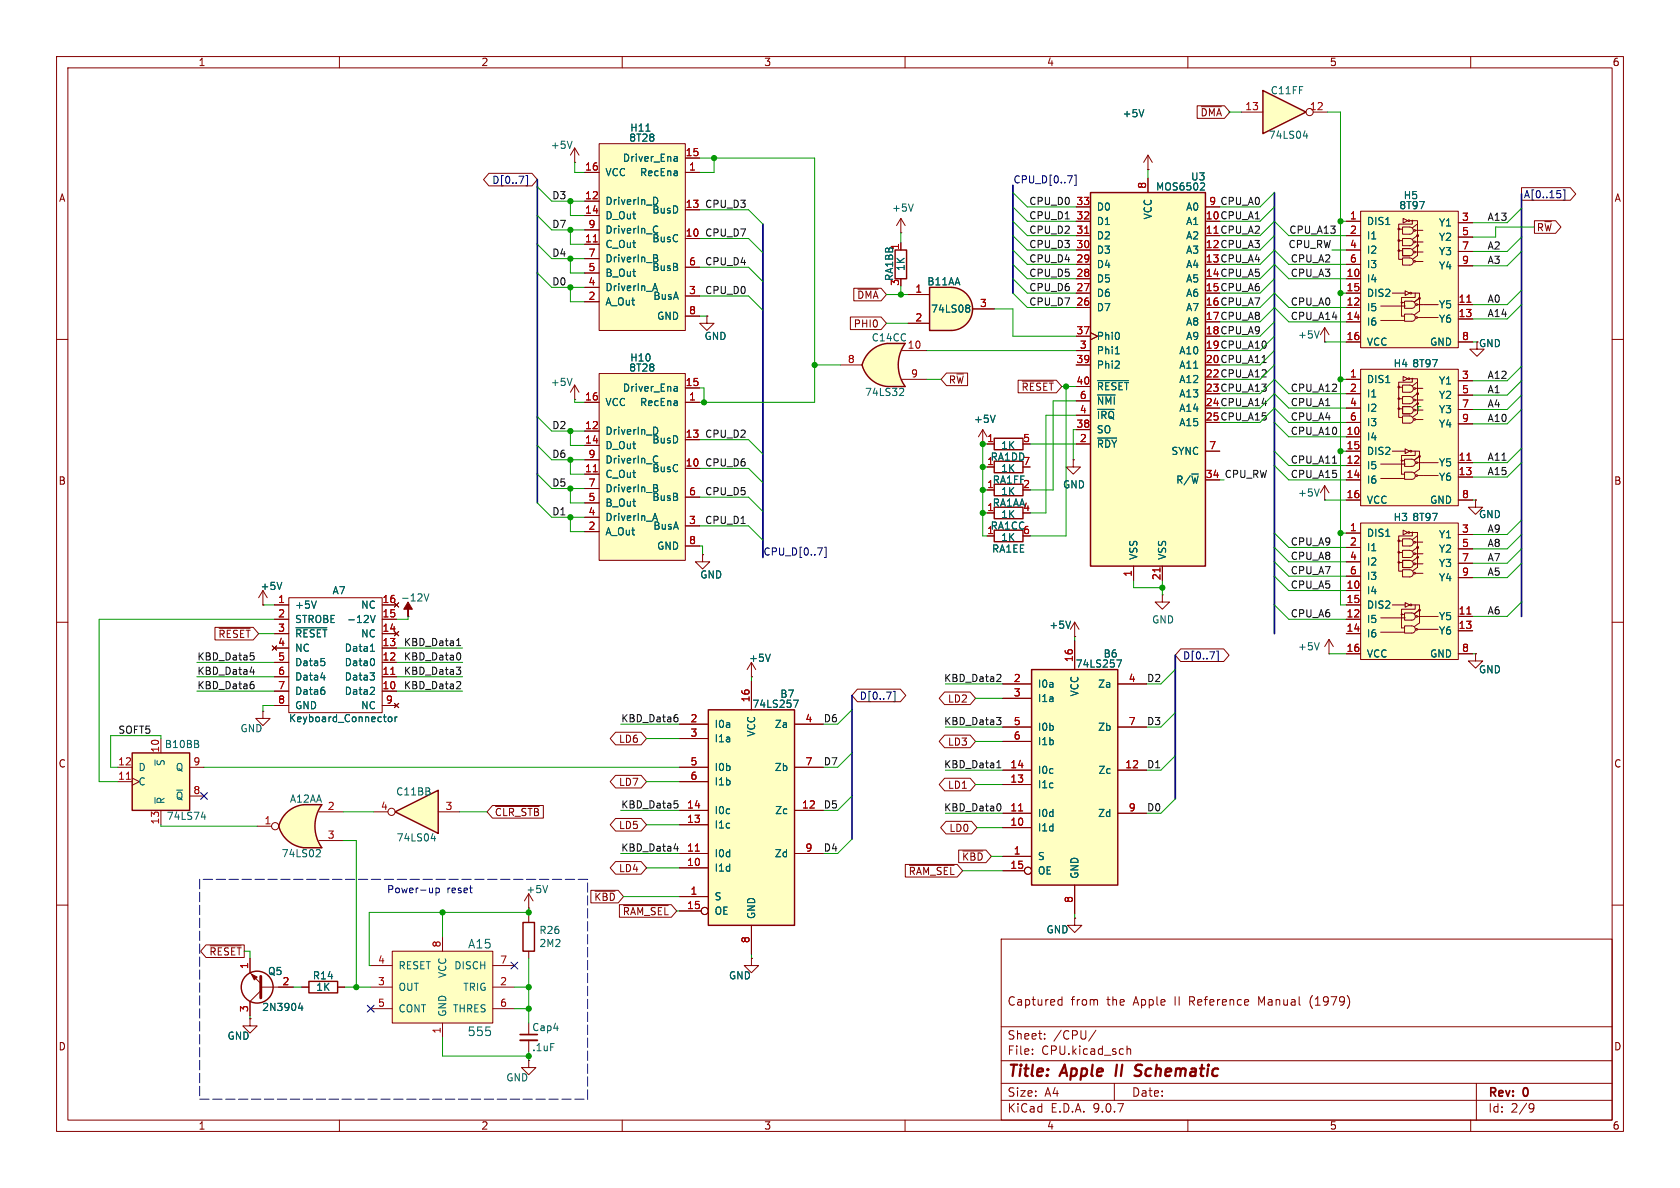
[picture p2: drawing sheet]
<svg xmlns="http://www.w3.org/2000/svg" width="297mm" height="210mm" viewBox="0 0 297 210" stroke-linecap="round" stroke-linejoin="round" font-family="sans-serif">
<defs><g id="words">
<g font-size="2.8" fill="#840000">
<text x="178" y="190.9">Title:</text>
<text x="187.7" y="190.9">Apple</text>
<text x="198.1" y="190.9">II</text>
<text x="202.3" y="190.9">Schematic</text>
</g>
<g font-size="2.1" fill="#006464">
<text x="82.7" y="167.9">A15</text>
<text x="82.6" y="183.4">555</text>
</g>
<g font-size="2.1" fill="#840000">
<text x="178" y="178">Captured</text>
<text x="189.3" y="178">from</text>
<text x="195.7" y="178">the</text>
<text x="200.5" y="178">Apple</text>
<text x="207.9" y="178">II</text>
<text x="210.6" y="178">Reference</text>
<text x="223" y="178">Manual</text>
<text x="232.2" y="178">(1979)</text>
<text x="178" y="184">Sheet:</text>
<text x="186.2" y="184">/CPU/</text>
<text x="178" y="186.7">File:</text>
<text x="184.1" y="186.7">CPU.kicad_sch</text>
<text x="178" y="196.9">KiCad</text>
<text x="178" y="194.1">Size:</text>
<text x="184.7" y="194.1">A4</text>
<text x="185.7" y="196.9">E.D.A.</text>
<text x="193.3" y="196.9">9.0.7</text>
<text x="200" y="194.1">Date:</text>
<text x="263" y="194.3">Rev:</text>
<text x="263" y="196.9">Id:</text>
<text x="267.1" y="196.9">2/9</text>
<text x="269.4" y="194.3">0</text>
</g>
<g font-size="1.8" fill="#840000">
<text x="35" y="11.9">1</text>
<text x="85" y="11.9">2</text>
<text x="135" y="11.9">3</text>
<text x="185" y="11.9">4</text>
<text x="235" y="11.9">5</text>
<text x="285" y="11.9">6</text>
<text x="212.1" y="20.8">~{DMA}</text>
<text x="10.3" y="35.9">A</text>
<text x="285.3" y="35.9">A</text>
<text x="213.1" y="38.9">10 CPU_A1</text>
<text x="271.6" y="41.1">R~{W}</text>
<text x="213.1" y="43.9">12 CPU_A3</text>
<text x="213.1" y="46.5">13 CPU_A4</text>
<text x="151.4" y="53">~{DMA}</text>
<text x="213.1" y="49">14 CPU_A5</text>
<text x="213.1" y="51.6">15 CPU_A6</text>
<text x="150.8" y="58.1">PHI0</text>
<text x="213.1" y="54.1">16 CPU_A7</text>
<text x="213.1" y="56.6">17 CPU_A8</text>
<text x="213.1" y="59.2">18 CPU_A9</text>
<text x="213.1" y="61.7">19 CPU_A10</text>
<text x="213.1" y="64.3">20 CPU_A11</text>
<text x="261.4" y="61.6">GND</text>
<text x="167.6" y="68">R~{W}</text>
<text x="213.1" y="66.8">22 CPU_A12</text>
<text x="213.1" y="69.3">23 CPU_A13</text>
<text x="213.1" y="71.9">24 CPU_A14</text>
<text x="213.1" y="74.4">25 CPU_A15</text>
<text x="10.3" y="85.9">B</text>
<text x="285.3" y="85.9">B</text>
<text x="38.5" y="113">~{RESET}</text>
<text x="167.5" y="124.4">LD2</text>
<text x="109.3" y="131.5">LD6</text>
<text x="10.3" y="135.9">C</text>
<text x="167.5" y="132">LD3</text>
<text x="285.3" y="135.9">C</text>
<text x="109.3" y="139.1">LD7</text>
<text x="167.5" y="139.6">LD1</text>
<text x="87.4" y="144.5">~{CLR_STB}</text>
<text x="109.3" y="146.8">LD5</text>
<text x="167.7" y="147.3">LD0</text>
<text x="109.3" y="154.4">LD4</text>
<text x="160.5" y="154.9">~{RAM_SEL}</text>
<text x="170" y="152.3">~{KBD}</text>
<text x="105" y="159.5">~{KBD}</text>
<text x="10.3" y="185.9">D</text>
<text x="285.3" y="185.9">D</text>
<text x="35" y="199.9">1</text>
<text x="85" y="199.9">2</text>
<text x="135" y="199.9">3</text>
<text x="185" y="199.9">4</text>
<text x="235" y="199.9">5</text>
<text x="285" y="199.9">6</text>
</g>
<g font-size="1.8" fill="#006464">
<text x="224.5" y="16.9">C11FF</text>
<text x="111.3" y="23.5">H11</text>
<text x="198.4" y="20.9">+5V</text>
<text x="97.3" y="26.5">+5V</text>
<text x="110" y="28.8">Driver_Ena</text>
<text x="111.1" y="25.2">8T28</text>
<text x="224.2" y="24.7">74LS04</text>
<text x="106.9" y="31.3">VCC</text>
<text x="113" y="31.3">RecEna</text>
<text x="204.3" y="33.9">MOS6502</text>
<text x="210.5" y="32.1">U3</text>
<text x="248.1" y="35.4">H5</text>
<text x="106.9" y="41.5">DriverIn_C</text>
<text x="106.9" y="39">D_Out</text>
<text x="106.9" y="36.4">DriverIn_D</text>
<text x="115.2" y="37.9">BusD</text>
<text x="157.6" y="37.6">+5V</text>
<text x="193.8" y="37.4">D0</text>
<text x="193.8" y="40">D1</text>
<text x="203.8" y="38.9" transform="rotate(-90 203.8 38.9)">VCC</text>
<text x="209.6" y="37.4">A0</text>
<text x="209.6" y="40">A1</text>
<text x="241.6" y="40">DIS1</text>
<text x="247.3" y="37.2">8T97</text>
<text x="254.3" y="40.2">Y1</text>
<text x="106.9" y="46.6">DriverIn_B</text>
<text x="106.9" y="44">C_Out</text>
<text x="115.2" y="43">BusC</text>
<text x="160.1" y="48" transform="rotate(-90 160.1 48)">1K</text>
<text x="193.8" y="42.5">D2</text>
<text x="193.8" y="45.1">D3</text>
<text x="193.8" y="47.6">D4</text>
<text x="209.6" y="42.5">A2</text>
<text x="209.6" y="45.1">A3</text>
<text x="209.6" y="47.6">A4</text>
<text x="241.6" y="42.5">I1</text>
<text x="241.6" y="45.1">I2</text>
<text x="241.6" y="47.6">I3</text>
<text x="254.3" y="42.8">Y2</text>
<text x="254.3" y="45.3">Y3</text>
<text x="254.3" y="47.9">Y4</text>
<text x="106.9" y="51.7">DriverIn_A</text>
<text x="106.9" y="49.1">B_Out</text>
<text x="115.2" y="48.1">BusB</text>
<text x="115.4" y="53.2">BusA</text>
<text x="158.1" y="49.8" transform="rotate(-90 158.1 49.8)">RA1BB</text>
<text x="163.8" y="50.6">B11AA</text>
<text x="193.8" y="50.1">D5</text>
<text x="193.8" y="52.7">D6</text>
<text x="209.6" y="50.1">A5</text>
<text x="209.6" y="52.7">A6</text>
<text x="241.6" y="50.1">I4</text>
<text x="241.6" y="52.7">DIS2</text>
<text x="106.9" y="54.2">A_Out</text>
<text x="116.1" y="56.7">GND</text>
<text x="164.5" y="55.5">74LS08</text>
<text x="193.8" y="55.2">D7</text>
<text x="209.6" y="55.2">A7</text>
<text x="209.6" y="57.8">A8</text>
<text x="241.6" y="55.2">I5</text>
<text x="241.6" y="57.8">I6</text>
<text x="254.3" y="54.7">Y5</text>
<text x="254.3" y="57.3">Y6</text>
<text x="111.1" y="65.9">8T28</text>
<text x="111.3" y="64.1">H10</text>
<text x="124.5" y="60.3">GND</text>
<text x="154" y="60.6">C14CC</text>
<text x="160.4" y="61.7">10</text>
<text x="193.8" y="60.3">Phi0</text>
<text x="193.8" y="62.8">Phi1</text>
<text x="193.8" y="65.4">Phi2</text>
<text x="208.4" y="62.8">A10</text>
<text x="208.4" y="65.4">A11</text>
<text x="209.6" y="60.3">A9</text>
<text x="229.4" y="60">+5V</text>
<text x="241.6" y="61.3">VCC</text>
<text x="246.3" y="65.1">H4</text>
<text x="249.6" y="65.1">8T97</text>
<text x="252.7" y="61.3">GND</text>
<text x="97.3" y="68.4">+5V</text>
<text x="106.9" y="72">VCC</text>
<text x="110" y="69.4">Driver_Ena</text>
<text x="113" y="72">RecEna</text>
<text x="152.8" y="70.2">74LS32</text>
<text x="193.8" y="69.2">~{RESET}</text>
<text x="193.8" y="71.7">~{NMI}</text>
<text x="208.4" y="67.9">A12</text>
<text x="208.4" y="70.5">A13</text>
<text x="241.6" y="67.9">DIS1</text>
<text x="241.6" y="70.5">I1</text>
<text x="254.3" y="68.2">Y1</text>
<text x="254.3" y="70.7">Y2</text>
<text x="106.9" y="77.1">DriverIn_D</text>
<text x="172.1" y="75">+5V</text>
<text x="193.8" y="74.3">~{IRQ}</text>
<text x="193.8" y="76.8">SO</text>
<text x="208.4" y="73">A14</text>
<text x="208.4" y="75.5">A15</text>
<text x="241.6" y="73">I2</text>
<text x="241.6" y="75.5">I3</text>
<text x="254.3" y="73.3">Y3</text>
<text x="254.3" y="75.8">Y4</text>
<text x="106.9" y="82.1">DriverIn_C</text>
<text x="106.9" y="79.6">D_Out</text>
<text x="115.2" y="83.7">BusC</text>
<text x="115.2" y="78.6">BusD</text>
<text x="175" y="81.6">RA1DD</text>
<text x="176.9" y="83.7">1K</text>
<text x="176.9" y="79.6">1K</text>
<text x="193.8" y="79.3">~{RDY}</text>
<text x="207" y="80.6">SYNC</text>
<text x="241.6" y="78.1">I4</text>
<text x="241.6" y="80.6">DIS2</text>
<text x="241.6" y="83.2">I5</text>
<text x="254.3" y="82.7">Y5</text>
<text x="106.9" y="89.8">B_Out</text>
<text x="106.9" y="87.2">DriverIn_B</text>
<text x="106.9" y="84.7">C_Out</text>
<text x="115.2" y="88.7">BusB</text>
<text x="175.4" y="85.7">RA1FF</text>
<text x="175.4" y="89.8">RA1AA</text>
<text x="176.9" y="87.7">1K</text>
<text x="180.8" y="86.4">2</text>
<text x="187.8" y="86.5">GND</text>
<text x="207.8" y="85.7">R/~{W}</text>
<text x="229.4" y="88">+5V</text>
<text x="241.6" y="85.7">I6</text>
<text x="241.6" y="89.3">VCC</text>
<text x="252.7" y="89.3">GND</text>
<text x="254.3" y="85.2">Y6</text>
<text x="106.9" y="94.8">A_Out</text>
<text x="106.9" y="92.3">DriverIn_A</text>
<text x="115.4" y="93.8">BusA</text>
<text x="175" y="93.8">RA1CC</text>
<text x="176.9" y="91.8">1K</text>
<text x="176.9" y="95.9">1K</text>
<text x="241.6" y="95.1">DIS1</text>
<text x="246.3" y="92.3">H3</text>
<text x="249.6" y="92.3">8T97</text>
<text x="254.3" y="95.4">Y1</text>
<text x="261.4" y="91.8">GND</text>
<text x="116.1" y="97.4">GND</text>
<text x="175.3" y="97.9">RA1EE</text>
<text x="201.3" y="99.1" transform="rotate(-90 201.3 99.1)">VSS</text>
<text x="206.3" y="99.1" transform="rotate(-90 206.3 99.1)">VSS</text>
<text x="241.6" y="97.6">I1</text>
<text x="241.6" y="100.2">I2</text>
<text x="254.3" y="97.9">Y2</text>
<text x="254.3" y="100.4">Y3</text>
<text x="46" y="104.5">+5V</text>
<text x="52.1" y="107.8">+5V</text>
<text x="58.7" y="105.3">A7</text>
<text x="63.7" y="107.8">NC</text>
<text x="70.8" y="106.5">-12V</text>
<text x="123.7" y="102.5">GND</text>
<text x="241.6" y="102.7">I3</text>
<text x="241.6" y="105.3">I4</text>
<text x="241.6" y="107.8">DIS2</text>
<text x="254.3" y="103">Y4</text>
<text x="52.1" y="110.3">STROBE</text>
<text x="52.1" y="112.9">~{RESET}</text>
<text x="61.3" y="110.3">-12V</text>
<text x="63.7" y="112.9">NC~{}</text>
<text x="185.4" y="111.4">+5V</text>
<text x="203.6" y="110.4">GND</text>
<text x="241.6" y="110.3">I5</text>
<text x="241.6" y="112.9">I6</text>
<text x="254.3" y="109.8">Y5</text>
<text x="254.3" y="112.4">Y6</text>
<text x="52.1" y="115.4">NC~{}</text>
<text x="52.1" y="118">Data5</text>
<text x="60.8" y="115.4">Data1</text>
<text x="60.8" y="118">Data0</text>
<text x="132.3" y="117.2">+5V</text>
<text x="190.1" y="118.2">74LS257</text>
<text x="195" y="116.4">B6</text>
<text x="229.4" y="115.2">+5V</text>
<text x="241.6" y="116.4">VCC</text>
<text x="252.7" y="116.4">GND</text>
<text x="261.4" y="119.2">GND</text>
<text x="52.1" y="120.5">Data4</text>
<text x="52.1" y="123">Data6</text>
<text x="52.1" y="125.6">GND</text>
<text x="60.8" y="120.5">Data3</text>
<text x="60.8" y="123">Data2</text>
<text x="63.7" y="125.6">NC~{}</text>
<text x="132.9" y="125.3">74LS257</text>
<text x="137.9" y="123.5">B7</text>
<text x="183.4" y="121.8">I0a</text>
<text x="183.4" y="124.3">I1a</text>
<text x="190.9" y="123.2" transform="rotate(-90 190.9 123.2)">VCC</text>
<text x="194" y="121.8">Za</text>
<text x="42.4" y="129.6">GND</text>
<text x="51" y="127.9">Keyboard_Connector</text>
<text x="126.2" y="128.9">I0a</text>
<text x="126.2" y="131.4">I1a</text>
<text x="133.7" y="130.3" transform="rotate(-90 133.7 130.3)">VCC</text>
<text x="136.9" y="128.9">Za</text>
<text x="183.4" y="129.4">I0b</text>
<text x="183.4" y="131.9">I1b</text>
<text x="194" y="129.4">Zb</text>
<text x="24.4" y="136.5">D</text>
<text x="29" y="132.4">B10BB</text>
<text x="29.3" y="135.5" transform="rotate(-90 29.3 135.5)">~{S}</text>
<text x="31" y="136.5">Q</text>
<text x="126.2" y="136.5">I0b</text>
<text x="136.9" y="136.5">Zb</text>
<text x="183.4" y="137">I0c</text>
<text x="194.1" y="137">Zc</text>
<text x="24.4" y="139">C</text>
<text x="29.3" y="142.2" transform="rotate(-90 29.3 142.2)">~{R}</text>
<text x="31" y="141.6">~{Q}</text>
<text x="51.2" y="142.1">A12AA</text>
<text x="69.9" y="140.8">C11BB</text>
<text x="126.2" y="139">I1b</text>
<text x="183.4" y="139.5">I1c</text>
<text x="29.4" y="145.1">74LS74</text>
<text x="70" y="148.9">74LS04</text>
<text x="126.2" y="144.1">I0c</text>
<text x="126.2" y="146.7">I1c</text>
<text x="136.9" y="144.1">Zc</text>
<text x="183.4" y="144.6">I0d</text>
<text x="183.4" y="147.2">I1d</text>
<text x="194" y="144.6">Zd</text>
<text x="49.7" y="151.7">74LS02</text>
<text x="126.2" y="151.7">I0d</text>
<text x="126.2" y="154.3">I1d</text>
<text x="136.9" y="151.7">Zd</text>
<text x="183.4" y="152.2">S</text>
<text x="183.4" y="154.8">OE</text>
<text x="190.9" y="155.4" transform="rotate(-90 190.9 155.4)">GND</text>
<text x="93" y="158.1">+5V</text>
<text x="126.2" y="159.4">S</text>
<text x="126.2" y="161.9">OE</text>
<text x="95.3" y="165.3">R26</text>
<text x="95.3" y="167.6">2M2</text>
<text x="133.7" y="162.6" transform="rotate(-90 133.7 162.6)">GND</text>
<text x="184.9" y="165.2">GND</text>
<text x="47.3" y="172.6">Q5</text>
<text x="55.2" y="173.3">R14</text>
<text x="70.4" y="171.6">RESET</text>
<text x="79.1" y="173" transform="rotate(-90 79.1 173)">VCC</text>
<text x="80.2" y="171.6">DISCH</text>
<text x="128.8" y="173.3">GND</text>
<text x="46.3" y="178.9">2N3904</text>
<text x="55.8" y="175.4">1K</text>
<text x="70.4" y="175.4">OUT</text>
<text x="70.4" y="179.2">CONT</text>
<text x="79.1" y="179.8" transform="rotate(-90 79.1 179.8)">GND</text>
<text x="80" y="179.2">THRES</text>
<text x="81.8" y="175.4">TRIG</text>
<text x="40.1" y="184">GND</text>
<text x="94" y="182.5">Cap4</text>
<text x="89.4" y="191.4">GND</text>
<text x="94" y="186">.1uF</text>
</g>
<g font-size="1.8" fill="#a90000">
<text x="220" y="19.6">13</text>
<text x="231.5" y="19.6">12</text>
<text x="121.1" y="27.7">15</text>
<text x="103.3" y="35.3">12</text>
<text x="103.3" y="30.2">16</text>
<text x="121.7" y="30.2">1</text>
<text x="202.7" y="33.5" transform="rotate(-90 202.7 33.5)">8</text>
<text x="103.3" y="37.8">14</text>
<text x="103.9" y="40.4">9</text>
<text x="121.1" y="41.9">10</text>
<text x="121.1" y="36.8">13</text>
<text x="190.2" y="36.3">33</text>
<text x="190.2" y="38.9">32</text>
<text x="190.2" y="41.4">31</text>
<text x="213.1" y="41.4">11 CPU_A2</text>
<text x="213.1" y="38.9">10</text>
<text x="213.1" y="41.4">11</text>
<text x="213.7" y="36.3">9</text>
<text x="238.6" y="38.9">1</text>
<text x="238.6" y="41.4">2</text>
<text x="258.4" y="39.1">3</text>
<text x="258.4" y="41.7">5</text>
<text x="103.3" y="42.9">11</text>
<text x="103.9" y="45.5">7</text>
<text x="121.7" y="47">6</text>
<text x="159" y="44.3" transform="rotate(-90 159 44.3)">1</text>
<text x="190.2" y="43.9">30</text>
<text x="190.2" y="46.5">29</text>
<text x="213.1" y="43.9">12</text>
<text x="213.1" y="46.5">13</text>
<text x="238.6" y="43.9">4</text>
<text x="238.6" y="46.5">6</text>
<text x="258.4" y="44.2">7</text>
<text x="258.4" y="46.7">9</text>
<text x="103.9" y="53.1">2</text>
<text x="103.9" y="50.5">4</text>
<text x="103.9" y="48">5</text>
<text x="121.7" y="52.1">3</text>
<text x="159" y="50.6" transform="rotate(-90 159 50.6)">3</text>
<text x="161.7" y="51.8">1</text>
<text x="190.2" y="49">28</text>
<text x="190.2" y="51.6">27</text>
<text x="213.1" y="49">14</text>
<text x="213.1" y="51.6">15</text>
<text x="238" y="49">10</text>
<text x="238" y="51.6">15</text>
<text x="257.8" y="53.6">11</text>
<text x="121.7" y="55.6">8</text>
<text x="161.7" y="56.9">2</text>
<text x="173.2" y="54.4">3</text>
<text x="190.2" y="54.1">26</text>
<text x="190.2" y="59.2">37</text>
<text x="213.1" y="54.1">16</text>
<text x="213.1" y="56.6">17</text>
<text x="213.1" y="59.2">18</text>
<text x="238" y="54.1">12</text>
<text x="238" y="56.6">14</text>
<text x="257.8" y="56.1">13</text>
<text x="149.8" y="64.3">8</text>
<text x="190.2" y="64.3">39</text>
<text x="190.8" y="61.7">3</text>
<text x="213.1" y="61.7">19</text>
<text x="213.1" y="64.3">20</text>
<text x="238" y="60.2">16</text>
<text x="258.4" y="60.2">8</text>
<text x="103.3" y="70.9">16</text>
<text x="121.1" y="68.3">15</text>
<text x="121.7" y="70.9">1</text>
<text x="161" y="66.8">9</text>
<text x="190.2" y="68.1">40</text>
<text x="190.8" y="70.6">6</text>
<text x="213.1" y="66.8">22</text>
<text x="213.1" y="69.3">23</text>
<text x="213.1" y="71.9">24</text>
<text x="238.6" y="66.8">1</text>
<text x="238.6" y="69.3">2</text>
<text x="238.6" y="71.9">4</text>
<text x="258.4" y="67.1">3</text>
<text x="258.4" y="69.6">5</text>
<text x="103.3" y="75.9">12</text>
<text x="121.1" y="77.5">13</text>
<text x="190.2" y="75.7">38</text>
<text x="190.8" y="73.2">4</text>
<text x="213.1" y="74.4">25</text>
<text x="238" y="77">10</text>
<text x="238.6" y="74.4">6</text>
<text x="258.4" y="72.1">7</text>
<text x="258.4" y="74.7">9</text>
<text x="103.3" y="83.6">11</text>
<text x="103.3" y="78.5">14</text>
<text x="103.9" y="81">9</text>
<text x="121.1" y="82.6">10</text>
<text x="174.4" y="82.3">1</text>
<text x="174.4" y="78.2">1</text>
<text x="180.8" y="82.3">7</text>
<text x="180.8" y="78.2">5</text>
<text x="190.8" y="78.2">2</text>
<text x="213.7" y="79.5">7</text>
<text x="238" y="79.5">15</text>
<text x="238" y="82">12</text>
<text x="257.8" y="81.5">11</text>
<text x="103.9" y="88.6">5</text>
<text x="103.9" y="86.1">7</text>
<text x="121.7" y="87.6">6</text>
<text x="174.4" y="86.4">1</text>
<text x="213.1" y="84.6">34</text>
<text x="238" y="84.6">14</text>
<text x="238" y="88.1">16</text>
<text x="257.8" y="84.1">13</text>
<text x="258.4" y="88.1">8</text>
<text x="103.9" y="93.7">2</text>
<text x="103.9" y="91.2">4</text>
<text x="121.7" y="92.7">3</text>
<text x="174.4" y="90.4">1</text>
<text x="174.4" y="94.5">1</text>
<text x="180.8" y="90.4">4</text>
<text x="180.8" y="94.5">6</text>
<text x="238.6" y="94">1</text>
<text x="258.4" y="94.2">3</text>
<text x="121.7" y="96.3">8</text>
<text x="238.6" y="96.5">2</text>
<text x="238.6" y="99.1">4</text>
<text x="238.6" y="101.6">6</text>
<text x="258.4" y="96.8">5</text>
<text x="258.4" y="99.3">7</text>
<text x="258.4" y="101.9">9</text>
<text x="49.1" y="106.7">1</text>
<text x="67.5" y="106.7">16</text>
<text x="200.2" y="102.1" transform="rotate(-90 200.2 102.1)">1</text>
<text x="205.2" y="102.7" transform="rotate(-90 205.2 102.7)">21</text>
<text x="238" y="104.1">10</text>
<text x="238" y="106.7">15</text>
<text x="49.1" y="109.2">2</text>
<text x="49.1" y="111.8">3</text>
<text x="67.5" y="109.2">15</text>
<text x="67.5" y="111.8">14</text>
<text x="238" y="109.2">12</text>
<text x="238" y="111.8">14</text>
<text x="257.8" y="108.7">11</text>
<text x="257.8" y="111.3">13</text>
<text x="49.1" y="114.3">4</text>
<text x="49.1" y="116.8">5</text>
<text x="49.1" y="119.4">6</text>
<text x="67.5" y="114.3">13</text>
<text x="67.5" y="116.8">12</text>
<text x="67.5" y="119.4">11</text>
<text x="189.7" y="117.1" transform="rotate(-90 189.7 117.1)">16</text>
<text x="238" y="115.3">16</text>
<text x="258.4" y="115.3">8</text>
<text x="49.1" y="121.9">7</text>
<text x="49.1" y="124.5">8</text>
<text x="67.5" y="121.9">10</text>
<text x="68.1" y="124.5">9</text>
<text x="132.6" y="124.2" transform="rotate(-90 132.6 124.2)">16</text>
<text x="179.1" y="120.7">2</text>
<text x="179.1" y="123.2">3</text>
<text x="199.4" y="120.7">4</text>
<text x="122" y="127.8">2</text>
<text x="122" y="130.3">3</text>
<text x="142.3" y="127.8">4</text>
<text x="179.1" y="128.3">5</text>
<text x="179.1" y="130.8">6</text>
<text x="199.4" y="128.3">7</text>
<text x="20.8" y="135.4">12</text>
<text x="20.8" y="137.9">11</text>
<text x="28.2" y="133.1" transform="rotate(-90 28.2 133.1)">10</text>
<text x="34.1" y="135.4">9</text>
<text x="122" y="135.4">5</text>
<text x="122" y="137.9">6</text>
<text x="142.3" y="135.4">7</text>
<text x="178.5" y="135.9">14</text>
<text x="198.8" y="135.9">12</text>
<text x="34.1" y="140.5">8</text>
<text x="57.8" y="143.3">2</text>
<text x="67.2" y="143.3">4</text>
<text x="78.7" y="143.3">3</text>
<text x="121.4" y="143">14</text>
<text x="141.7" y="143">12</text>
<text x="178.5" y="138.4">13</text>
<text x="178.5" y="143.5">11</text>
<text x="199.4" y="143.5">9</text>
<text x="46.7" y="145.8">1</text>
<text x="57.8" y="148.3">3</text>
<text x="121.4" y="145.5">13</text>
<text x="178.5" y="146.1">10</text>
<text x="121.4" y="150.6">11</text>
<text x="121.4" y="153.2">10</text>
<text x="142.3" y="150.6">9</text>
<text x="178.5" y="153.7">15</text>
<text x="179.1" y="151.1">1</text>
<text x="121.4" y="160.8">15</text>
<text x="122" y="158.2">1</text>
<text x="189.7" y="159.7" transform="rotate(-90 189.7 159.7)">8</text>
<text x="78" y="167.6" transform="rotate(-90 78 167.6)">8</text>
<text x="132.6" y="166.8" transform="rotate(-90 132.6 166.8)">8</text>
<text x="43.9" y="171.4" transform="rotate(-90 43.9 171.4)">1</text>
<text x="66.7" y="170.4">4</text>
<text x="88.3" y="170.4">7</text>
<text x="43.9" y="179" transform="rotate(-90 43.9 179)">3</text>
<text x="49.8" y="174.2">2</text>
<text x="66.7" y="174.2">3</text>
<text x="66.7" y="178.1">5</text>
<text x="88.3" y="174.2">2</text>
<text x="88.3" y="178.1">6</text>
<text x="78" y="182.8" transform="rotate(-90 78 182.8)">1</text>
</g>
<g font-size="1.8" fill="#000084">
<text x="86.9" y="32.7">D[0..7]</text>
<text x="179.1" y="32.5">CPU_D[0..7]</text>
<text x="269.3" y="35.2">A[0..15]</text>
<text x="134.9" y="98.3">CPU_D[0..7]</text>
<text x="209" y="116.8">D[0..7]</text>
<text x="151.9" y="123.9">D[0..7]</text>
</g>
<g font-size="1.8" fill="#0f0f0f">
<text x="97.5" y="35.3">D3</text>
<text x="97.5" y="40.4">D7</text>
<text x="124.6" y="36.8">CPU_D3</text>
<text x="124.6" y="41.9">CPU_D7</text>
<text x="181.9" y="38.9">CPU_D1</text>
<text x="181.9" y="41.4">CPU_D2</text>
<text x="181.9" y="36.3">CPU_D0</text>
<text x="213.7" y="36.3">9 CPU_A0</text>
<text x="227.8" y="41.4">CPU_A13</text>
<text x="262.9" y="39.1">A13</text>
<text x="97.5" y="45.5">D4</text>
<text x="124.6" y="47">CPU_D4</text>
<text x="181.9" y="43.9">CPU_D3</text>
<text x="181.9" y="46.5">CPU_D4</text>
<text x="227.7" y="43.9">CPU_RW</text>
<text x="228.1" y="46.5">CPU_A2</text>
<text x="262.9" y="46.7">A3</text>
<text x="262.9" y="44.2">A2</text>
<text x="97.5" y="50.5">D0</text>
<text x="124.6" y="52.1">CPU_D0</text>
<text x="181.9" y="51.6">CPU_D6</text>
<text x="181.9" y="49">CPU_D5</text>
<text x="228.1" y="49">CPU_A3</text>
<text x="262.9" y="53.6">A0</text>
<text x="181.9" y="54.1">CPU_D7</text>
<text x="228.1" y="54.1">CPU_A0</text>
<text x="228.1" y="56.6">CPU_A14</text>
<text x="262.9" y="56.1">A14</text>
<text x="228.1" y="69.3">CPU_A12</text>
<text x="228.1" y="71.9">CPU_A1</text>
<text x="262.9" y="69.6">A1</text>
<text x="262.9" y="67">A12</text>
<text x="97.5" y="75.9">D2</text>
<text x="124.6" y="77.5">CPU_D2</text>
<text x="228.1" y="77">CPU_A10</text>
<text x="228.1" y="74.4">CPU_A4</text>
<text x="262.9" y="72.1">A4</text>
<text x="262.9" y="74.7">A10</text>
<text x="97.5" y="81">D6</text>
<text x="124.6" y="82.5">CPU_D6</text>
<text x="228.1" y="82">CPU_A11</text>
<text x="262.9" y="81.5">A11</text>
<text x="97.5" y="86.1">D5</text>
<text x="124.6" y="87.6">CPU_D5</text>
<text x="216.4" y="84.6">CPU_RW</text>
<text x="228.1" y="84.6">CPU_A15</text>
<text x="262.9" y="84.1">A15</text>
<text x="97.5" y="91.2">D1</text>
<text x="124.6" y="92.7">CPU_D1</text>
<text x="262.9" y="94.2">A9</text>
<text x="228.1" y="101.6">CPU_A7</text>
<text x="228.1" y="99.1">CPU_A8</text>
<text x="228.1" y="96.5">CPU_A9</text>
<text x="262.9" y="96.8">A8</text>
<text x="262.9" y="99.3">A7</text>
<text x="262.9" y="101.8">A5</text>
<text x="228.1" y="104.1">CPU_A5</text>
<text x="228.1" y="109.2">CPU_A6</text>
<text x="262.9" y="108.7">A6</text>
<text x="34.8" y="119.4">KBD_Data4</text>
<text x="34.8" y="116.8">KBD_Data5</text>
<text x="71.3" y="116.8">KBD_Data0</text>
<text x="71.3" y="119.4">KBD_Data3</text>
<text x="71.3" y="114.3">KBD_Data1</text>
<text x="34.8" y="121.9">KBD_Data6</text>
<text x="71.3" y="121.9">KBD_Data2</text>
<text x="166.8" y="120.6">KBD_Data2</text>
<text x="20.8" y="129.8">SOFT5</text>
<text x="109.7" y="127.8">KBD_Data6</text>
<text x="166.8" y="128.3">KBD_Data3</text>
<text x="166.8" y="135.9">KBD_Data1</text>
<text x="202.7" y="135.9">D1</text>
<text x="109.7" y="143">KBD_Data5</text>
<text x="166.8" y="143.5">KBD_Data0</text>
<text x="109.7" y="150.6">KBD_Data4</text>
</g>
<g font-size="1.8" fill="#009600">
<text x="180.5" y="69.3">~{RESET}</text>
<text x="202.7" y="120.6">D2</text>
<text x="145.5" y="127.8">D6</text>
<text x="202.7" y="128.3">D3</text>
<text x="145.5" y="135.4">D7</text>
<text x="145.5" y="143">D5</text>
<text x="202.7" y="143.5">D0</text>
<text x="28.2" y="145.8" transform="rotate(-90 28.2 145.8)">13</text>
<text x="145.5" y="150.6">D4</text>
<text x="110" y="162">~{RAM_SEL}</text>
<text x="36.9" y="169.1">~{RESET}</text>
</g>
<g font-size="1.8" fill="#0000c2">
<text x="68.3" y="158">Power-up</text>
<text x="79" y="158">reset</text>
</g>
</g></defs>
<g fill="none" stroke="#840000" stroke-width=".18">
<path d="M10 10h277v190h-277zM12 12h273v186h-273zM60 10v2M110 10v2M160 10v2M210 10v2M260 10v2M10 60h2M285 60h2M10 110h2M285 110h2M10 160h2"/>
<path d="M177 166h108v32h-108zM187.2 177.6h.5M187.2 176.8h.5M187.7 176.2v1.5M231.7 176.6v1M285 160h2M60 198v2M110 198v2M160 198v2M177 194.5h108M177 191.5h108M177 187.5h108"/>
<path d="M177 181.5h108M182.5 186.3v.1M182.5 185.5v.1M184.7 183.6v.1M184.7 182.8v.1M193.7 182.1l-1.2 2M197 191.5v3M199.2 184.9v1.5M199.2 185.5l.3-.1 .3 .1 .1 .9M210 198v2M260 198v2M261 191.5v6.5"/>
<path d="M270.6 195.1l.5 .1a.99 .99 0 0 1-.4 1.4h-.2M271.2 195.7l-.3 .3h-.3"/>
</g>
<path d="M197.5 188.2l-.3 2M200.8 189l.8 .4M201.6 190l-.3 .2h-.5M201.6 188.2h-.4l-.5 .4" fill="none" stroke="#840000" stroke-width=".4"/>
<path d="M105.9 66h15.3v33.1h-15.3z" fill="#ffffc2"/>
<g fill="none" stroke="#840000" stroke-width=".18">
<path d="M125 55.9v1.3h1.2l-1.2 1.2-1.3-1.2h1.3M125 55.9h.1M234.2 57.9l-.8 1.3M234.2 57.9l.7 1.3M234.2 57.9v2.6M103.4 71.1h2.5M103.4 78.7h2.5M103.4 76.2h2.5M105.9 66h15.3v33.1h-15.3zM121.2 77.7h2.5M121.2 71.1h2.5M121.2 68.6h2.5"/>
<path d="M234.2 60.5h.1M103.4 94h2.5M103.4 91.4h2.5M103.4 88.9h2.5M103.4 86.4h2.5M103.4 83.8h2.5M103.4 81.3h2.5M121.2 96.5h2.5M121.2 93h2.5M121.2 87.9h2.5M121.2 82.8h2.5M174.5 90.7h1.3"/>
<path d="M132.8 119.6h.1M132.8 117.1l-.7 1.3M132.8 117.1l.8 1.3M132.8 117.1v2.5M205.5 105.2v1.2h1.3l-1.3 1.3-1.3-1.3h1.3M205.5 105.2h.1"/>
</g>
<g fill="none" stroke="#006464" stroke-width=".18">
<path d="M233.2 58.5l-.4 1.3M115.9 75.5a.72 .72 0 0 1 .1 1.2M119.3 68.3l.4 .1v.8M119.7 69.1l-.4 .1M119.7 68.6l-.4 .1M115.5 91.7h.6M115.6 85.7l.6 .1v.2l-.2 .3M115.6 86.3h.4M115.8 90.7l.4 1.3M115.9 80.6l.4 .1M116 86.3l.3 .2-.1 .4M116.3 81.7l-.1 .1"/>
<path d="M136.2 115.6l-.4 1.3"/>
</g>
<path d="M104.9 83.4h.7" fill="none" stroke="#a90000" stroke-width=".18"/>
<path d="M175.8 89.7h5v2h-5z" fill="none" stroke="#840000" stroke-width=".25"/>
<path d="M125.2 125.5h15.3v38.1h-15.3z" fill="#ffffc2"/>
<g fill="none" stroke="#840000" stroke-width=".25">
<path d="M125.2 125.5h15.3v38.1h-15.3zM54.6 173.5h5.1v2h-5.1z"/>
<circle cx="45.5" cy="174.5" r="2.82"/>
</g>
<g fill="none" stroke="#840000" stroke-width=".18">
<path d="M46.5 125.7v1.3h1.3l-1.3 1.3-1.3-1.3h1.3M46.5 125.7h.1M120.1 128h5.1M120.1 130.6h5.1M120.1 135.6h5.1M120.1 138.2h5.1M132.8 120.4v5.1M140.5 128h5M140.5 135.6h5M120.1 143.3h5.1M120.1 145.8h5.1M120.1 150.9h5.1"/>
<path d="M120.1 153.4h5.1M120.1 158.5h5.1M140.5 143.3h5M140.5 150.9h5M44.2 169.4v2.6l1.9 1.9M46.1 174.5h5.7M46.1 175.1l-1.9 1.9v2.6M53.3 174.5h1.3M59.7 174.5h1.3M120.1 161h3.9M132.8 163.6v5.1M190 162.3v1.3h1.3l-1.3 1.2-1.3-1.2h1.3"/>
<path d="M190 162.3h.1"/>
<circle cx="124.6" cy="161" r=".63"/>
</g>
<path d="M122.9 150.5h.7" fill="none" stroke="#a90000" stroke-width=".18"/>
<path d="M140.3 123.8h.8l-.5 1.2M53.1 177.3l-.3 .9h.8M53.4 177.8v.8" fill="none" stroke="#006464" stroke-width=".18"/>
<path d="M46.1 172.6v3.8" fill="none" stroke="#840000" stroke-width=".51"/>
<path d="M44.4 172.2l1.1 .5-.5 .5z" fill="#840000" stroke="#840000" stroke-width=".18"/>
<path d="M240.5 37.3h17.3v24.2h-17.3z" fill="#ffffc2"/>
<g fill="none" stroke="#840000" stroke-width=".18">
<path d="M238 39.1h2.5M240.5 37.3h17.3v24.2h-17.3zM248.1 38.6l.8 .4-.8 .4zM249.2 39h1.4v6.2v-1.9M249.7 39v.6h-2.4v6.2h.6M250.6 39.6l-.9 .7M257.8 39.4h2.5M238 51.8h2.5M238 41.7h2.5M238 44.2h2.5M238 46.7h2.5M238 49.3h2.5"/>
<path d="M238 54.4h2.5M238 56.9h2.5M244.1 56.6h4.1M244.1 54.1h4.3M246.1 51.8h2.3M247.3 40.5h.6M247.3 42.5h.6M247.3 44.3h.6M247.8 53.5h.5M248 42.2h1.2a.64 .64 0 0 1 .7 .6 .64 .64 0 0 1-.7 .6h-1.2zM248 40.1h1.2a.64 .64 0 0 1 .7 .7 .64 .64 0 0 1-.7 .6h-1.2zM248 43.9h1.2a.64 .64 0 0 1 .7 .7 .64 .64 0 0 1-.7 .6h-1.2z"/>
<path d="M248 45.6h1.2a.64 .64 0 0 1 .7 .6 .64 .64 0 0 1-.7 .7h-1.2zM248.3 53.2h1.3a.64 .64 0 0 1 .6 .7 .64 .64 0 0 1-.6 .6h-1.3zM248.3 55.5h1.3a.64 .64 0 0 1 .6 .7 .64 .64 0 0 1-.6 .6h-1.3zM248.4 51.4l.8 .4-.8 .4zM249.6 51.8h1.4v3.2l-.9 .6M250.2 51.8v.8h-2.4v3.3h.5M250.3 40.7h1.2M250.3 46.2h1.3M250.3 42.8h1.3M250.3 44.6h1.3M250.6 41.6l-.9 .7M250.6 43.4l-.9 .7"/>
<path d="M250.6 45.2l-.8 .6M250.6 53.8h1.1M250.6 56.1h1.1M251 52.7l-1 .7M251.7 53.8h2.6M251.7 56.1h2.6M257.8 53.8h2.5M257.8 41.9h2.5M257.8 44.5h2.5M257.8 47h2.5M257.8 56.4h2.5M238 60.5h2.5"/>
<path d="M257.8 60.5h2.5M174.5 82.6h1.3M189.7 81.3v1.3h1.3l-1.3 1.2-1.2-1.2h1.2M189.7 81.3h.1M234.2 88.4h.1M234.2 85.9l-.8 1.2M234.2 85.9l.7 1.2M234.2 85.9v2.5M44.2 180.1v1.3h1.3l-1.3 1.2-1.3-1.2h1.3M44.2 180.1h.1"/>
<circle cx="249.1" cy="39" r=".15"/>
<circle cx="249.7" cy="39" r=".08"/>
<circle cx="247.3" cy="44.3" r=".15"/>
<circle cx="247.3" cy="42.5" r=".15"/>
<circle cx="247.3" cy="40.5" r=".15"/>
<circle cx="247.8" cy="53.5" r=".1"/>
<circle cx="249.4" cy="51.8" r=".15"/>
<circle cx="250.1" cy="44.6" r=".15"/>
<circle cx="250.1" cy="42.8" r=".15"/>
<circle cx="250.1" cy="40.7" r=".15"/>
<circle cx="250.1" cy="46.2" r=".15"/>
<circle cx="250.4" cy="53.8" r=".15"/>
<circle cx="250.4" cy="56.1" r=".15"/>
<circle cx="250.6" cy="41.7" r=".15"/>
<circle cx="250.6" cy="43.4" r=".1"/>
<circle cx="251" cy="52.7" r=".15"/>
</g>
<g fill="#840000" stroke="#840000" stroke-width=".18">
<circle cx="250.6" cy="41.7" r=".13"/>
<circle cx="250.6" cy="43.4" r=".13"/>
</g>
<path d="M259.3 53.4h.7" fill="none" stroke="#a90000" stroke-width=".18"/>
<path d="M233.2 86.4l-.4 1.3" fill="none" stroke="#006464" stroke-width=".18"/>
<path d="M175.8 81.5h5v2.1h-5z" fill="none" stroke="#840000" stroke-width=".25"/>
<path d="M69.3 168.1h17.8v12.7h-17.8z" fill="#ffffc2"/>
<path d="M174.5 78.5h1.3M174.5 86.6h1.3M65.5 170.7h3.8M65.5 174.5h3.8M65.5 178.3h3.8M69.3 168.1h17.8v12.7h-17.8zM78.2 165.6v2.5M87.1 170.7h3.8M87.1 174.5h3.8M87.1 178.3h3.8M78.2 180.8v2.6" fill="none" stroke="#840000" stroke-width=".18"/>
<path d="M175.8 77.5h5v2h-5zM175.8 85.6h5v2h-5z" fill="none" stroke="#840000" stroke-width=".25"/>
<path d="M182.4 118.4h15.2v38.1h-15.2z" fill="#ffffc2"/>
<path d="M175.8 93.7h5v2.1h-5zM182.4 118.4h15.2v38.1h-15.2z" fill="none" stroke="#840000" stroke-width=".25"/>
<g fill="none" stroke="#840000" stroke-width=".18">
<path d="M174.5 94.7h1.3M190 113.3v5.1M260.9 115.6v1.2h1.2l-1.2 1.3-1.3-1.3h1.3M260.9 115.6h.1M177.3 120.9h5.1M177.3 123.4h5.1M177.3 128.5h5.1M177.3 131.1h5.1M177.3 136.1h5.1M177.3 138.7h5.1M197.6 120.9h5.1M197.6 128.5h5.1"/>
<path d="M197.6 136.1h5.1M177.3 143.8h5.1M177.3 146.3h5.1M177.3 151.4h5.1M177.3 153.9h3.8M190 156.5v5M197.6 143.8h5.1M132.8 169.4v1.3h1.3l-1.3 1.3-1.2-1.3h1.2M132.8 169.4h.1M93.5 187.5v1.2h1.2l-1.2 1.3-1.3-1.3h1.3M93.5 187.5h.1"/>
<circle cx="181.7" cy="153.9" r=".63"/>
</g>
<path d="M180.1 143.3h.7" fill="none" stroke="#a90000" stroke-width=".18"/>
<path d="M197.4 116.7h.9l-.6 1.2" fill="none" stroke="#006464" stroke-width=".18"/>
<path d="M156.8 68.3h3.2M156.8 60.7h3.2" fill="none" stroke="#ffffc2" stroke-width=".18"/>
<g fill="#ffffc2" stroke="#ffffc2" stroke-width=".18">
<path d="M153.6 62.3a5.2 5.2 0 0 1 3.2-1.6l.6 5.2-5-1.4 .4-1.1z"/>
<path d="M152.4 64.5l5-1.3-.6 5.1a5.1 5.1 0 0 1-4.4-3.8z"/>
</g>
<path d="M156.8 60.7h3.2a6.7 6.7 0 0 0 0 7.6h-3.2z" fill="#ffffc2"/>
<path d="M156.8 60.7a5.2 5.2 0 0 0-4.4 3.8 5.2 5.2 0 0 0 4.4 3.8M156.8 60.7h3.2a6.6 6.6 0 0 0 0 7.6h-3.2" fill="none" stroke="#840000" stroke-width=".25"/>
<path d="M202.9 30h.1M202.9 27.4l-.7 1.3M202.9 27.4l.8 1.3M202.9 27.4v2.6M148.6 64.5h3.8M159.5 67.1h4.3M159.5 62h4.3M260.9 88.4v1.3h1.2l-1.2 1.2-1.3-1.2h1.3M260.9 88.4h.1" fill="none" stroke="#840000" stroke-width=".18"/>
<path d="M202.2 19.4l-.4 1.2M159.2 68.7h.4l.2 .3-.8 .9h.8" fill="none" stroke="#006464" stroke-width=".18"/>
<path d="M53.7 142.2h3.2M53.7 149.9h3.2" fill="none" stroke="#ffffc2" stroke-width=".18"/>
<g fill="#ffffc2" stroke="#ffffc2" stroke-width=".18">
<path d="M49.3 146.1l5-1.4-.6 5.2a5.2 5.2 0 0 1-4.4-3.8z"/>
<path d="M50.5 143.8a5.1 5.1 0 0 1 3.2-1.6l.6 5.1-5-1.2 .4-1.2z"/>
</g>
<path d="M53.7 142.2h3.2a6.6 6.6 0 0 0 0 7.7h-3.2z" fill="#ffffc2"/>
<path d="M50.5 143.8a5.1 5.1 0 0 1 3.2-1.6h3.2a6.6 6.6 0 0 0 0 7.7h-3.2a5.2 5.2 0 0 1-4.4-3.8l.4-1.2z" fill="none" stroke="#840000" stroke-width=".25"/>
<g fill="none" stroke="#840000" stroke-width=".18">
<path d="M101.6 70.6h.1M101.6 68.1l-.8 1.2M101.6 68.1l.8 1.2M101.6 68.1v2.5M261.1 60.5v1.2h1.3l-1.3 1.3-1.3-1.3h1.3M45.5 146.1h2.5M56.4 143.5h4.3M56.4 148.6h4.3"/>
<circle cx="48.6" cy="146" r=".63"/>
</g>
<path d="M101.1 66.9l-.4 1.2M56.1 150.2h.4l.1 .3-.8 1h.8" fill="none" stroke="#006464" stroke-width=".18"/>
<path d="M192.8 34h20.3v66.1h-20.3z" fill="#ffffc2"/>
<path d="M192.8 34h20.3v66.1h-20.3z" fill="none" stroke="#840000" stroke-width=".25"/>
<g fill="none" stroke="#840000" stroke-width=".18">
<path d="M190.2 36.6h2.6M190.2 39.1h2.6M202.9 31.5v2.5M213.1 36.6h2.5M190.2 41.7h2.6M190.2 44.2h2.6M190.2 46.7h2.6M190.2 49.3h2.6M190.2 51.8h2.6M190.2 54.4h2.6M190.2 59.4h2.6M192.8 58.8l1.3 .6-1.3 .7"/>
<path d="M190.2 62h2.6M190.2 64.5h2.6M190.2 68.3h2.6M190.2 70.9h2.6M190.2 73.4h2.6M190.2 75.9h2.6M190.2 78.5h2.6M213.1 79.8h2.5M124.2 98v1.3h1.3l-1.3 1.3-1.3-1.3h1.3M124.2 98h.1M213.1 84.8h2.5M200.4 100.1v2.5"/>
<path d="M205.5 100.1v2.5M234.9 115.6h.1M234.9 113l-.7 1.3M234.9 113l.8 1.3M234.9 113v2.6"/>
</g>
<path d="M191.8 41.2h.7M205.1 100.4v.7" fill="none" stroke="#a90000" stroke-width=".18"/>
<path d="M213 32.7l-.8 .9h.8M197.8 59v.8M194 67.3h5.5M194 69.8h3.2M194 72.4h3M194 77.4h3.4M197.1 65.1h.8M197.2 62.6h.7M197.8 63.9v.5M233.2 113.6l-.4 1.3" fill="none" stroke="#006464" stroke-width=".18"/>
<path d="M69.8 143.5l7.7-3.8v7.6z" fill="#ffffc2"/>
<path d="M69.8 143.5l7.7-3.8v7.6z" fill="none" stroke="#840000" stroke-width=".25"/>
<g fill="none" stroke="#840000" stroke-width=".18">
<path d="M66 143.5h2.6M77.5 143.5h3.8"/>
<circle cx="69.2" cy="143.5" r=".63"/>
</g>
<path d="M76.2 148.2h.8M76.8 147.8v.9" fill="none" stroke="#006464" stroke-width=".18"/>
<path d="M168.1 50.8a3.8 3.8 0 0 1 3.8 3.8 3.8 3.8 0 0 1-3.8 3.8z" fill="#ffffc2" stroke="#ffffc2" stroke-width=".18"/>
<path d="M164.3 50.8h3.8v7.6h-3.8z" fill="#ffffc2"/>
<path d="M164.3 50.8h3.8a3.8 3.8 0 0 1 3.8 3.8 3.8 3.8 0 0 1-3.8 3.8h-3.8z" fill="none" stroke="#840000" stroke-width=".25"/>
<path d="M159.3 38.6l-.8 1.3M159.3 38.6l.7 1.3M159.3 38.6v2.5M159.3 41.1h.1M160.5 52.1h3.8M160.5 57.2h3.8M172 54.6h3.8" fill="none" stroke="#840000" stroke-width=".18"/>
<path d="M161.5 36.1l-.5 1.2M171 53.9h.2l.2 .3-.2 .3M171 54.5h.2M171.2 54.5l.2 .2v.2l-.1 .2-.3 .1" fill="none" stroke="#006464" stroke-width=".18"/>
<path d="M240.5 92.5h17.3v24.1h-17.3z" fill="#ffffc2"/>
<g fill="none" stroke="#840000" stroke-width=".18">
<path d="M159.3 42.9v1.3M238 94.2h2.5M238 96.8h2.5M238 99.3h2.5M240.5 92.5h17.3v24.1h-17.3zM247.3 95.6h.6M247.3 97.7h.6M247.3 99.4h.6M248 97.3h1.2a.64 .64 0 0 1 .7 .6 .64 .64 0 0 1-.7 .7h-1.2zM248 95.3h1.2a.64 .64 0 0 1 .7 .6 .64 .64 0 0 1-.7 .6h-1.2zM248 99.1h1.2a.64 .64 0 0 1 .7 .6 .64 .64 0 0 1-.7 .6h-1.2zM248.1 93.7l.8 .4-.8 .4z"/>
<path d="M249.2 94.1h1.4v6.2v-1.8M249.7 94.1v.6h-2.4v6.3h.6M250.3 95.8h1.2M250.3 97.9h1.3M250.3 99.7h1.3M250.6 96.7l-.9 .7M250.6 94.7l-.9 .7M250.6 98.5l-.9 .7M257.8 94.5h2.5M257.8 97h2.5M257.8 99.6h2.5M190 112.5h.1"/>
<path d="M190 110l-.8 1.3M190 110l.8 1.3M190 110v2.5M238 106.9h2.5M238 101.9h2.5M238 104.4h2.5M238 109.5h2.5M238 112h2.5M238 115.6h2.5M244.1 111.8h4.1M244.1 109.2h4.3M246.1 106.9h2.3"/>
<path d="M247.8 108.6h.5M248.3 108.4h1.3a.64 .64 0 0 1 .6 .6 .64 .64 0 0 1-.6 .6h-1.3zM248.3 110.6h1.3a.64 .64 0 0 1 .6 .7 .64 .64 0 0 1-.6 .6h-1.3zM248.4 106.5l.8 .4-.8 .4zM249.2 102h-1.2v-1.3h1.2a.64 .64 0 0 1 .7 .6 .64 .64 0 0 1-.7 .7M249.6 106.9h1.4v3.2l-.9 .6M250.2 106.9v.8h-2.4v3.3h.5M250.3 101.3h1.3M250.6 100.3l-.8 .6M250.6 109h1.1M250.6 111.3h1.1M251 107.8l-1 .7"/>
<path d="M251.7 109h2.6M251.7 111.3h2.6M257.8 109h2.5M257.8 115.6h2.5M257.8 102.1h2.5M257.8 111.5h2.5"/>
<circle cx="247.3" cy="95.6" r=".15"/>
<circle cx="247.3" cy="99.4" r=".15"/>
<circle cx="247.3" cy="97.6" r=".15"/>
<circle cx="249.1" cy="94.1" r=".15"/>
<circle cx="249.7" cy="94.1" r=".08"/>
<circle cx="250.1" cy="97.9" r=".15"/>
<circle cx="250.1" cy="99.7" r=".15"/>
<circle cx="250.1" cy="95.9" r=".15"/>
<circle cx="250.6" cy="96.8" r=".15"/>
<circle cx="250.6" cy="98.6" r=".1"/>
<circle cx="247.8" cy="108.6" r=".1"/>
<circle cx="249.4" cy="106.9" r=".15"/>
<circle cx="250.1" cy="101.3" r=".15"/>
<circle cx="250.4" cy="109" r=".15"/>
<circle cx="250.4" cy="111.3" r=".15"/>
<circle cx="251" cy="107.8" r=".15"/>
</g>
<g fill="#840000" stroke="#840000" stroke-width=".18">
<circle cx="250.6" cy="96.8" r=".13"/>
<circle cx="250.6" cy="98.5" r=".13"/>
</g>
<path d="M259.3 108.5h.7" fill="none" stroke="#a90000" stroke-width=".18"/>
<path d="M158.2 44.2h2.1v5.1h-2.1z" fill="none" stroke="#840000" stroke-width=".25"/>
<path d="M189.3 109.8l-.5 1.3" fill="none" stroke="#006464" stroke-width=".18"/>
<path d="M105.9 25.4h15.3v33h-15.3z" fill="#ffffc2"/>
<g fill="none" stroke="#840000" stroke-width=".18">
<path d="M101.6 28.7h.1M101.6 26.2l-.8 1.2M101.6 26.2l.8 1.2M101.6 26.2v2.5M103.4 30.5h2.5M103.4 38.1h2.5M103.4 35.6h2.5M105.9 25.4h15.3v33h-15.3zM121.2 37.1h2.5M121.2 30.5h2.5M121.2 27.9h2.5M103.4 53.3h2.5"/>
<path d="M103.4 50.8h2.5M103.4 48.3h2.5M103.4 45.7h2.5M103.4 43.2h2.5M103.4 40.6h2.5M121.2 55.9h2.5M121.2 52.3h2.5M121.2 47.2h2.5M121.2 42.2h2.5M173.7 78.5h.1M173.7 75.9l-.7 1.3M173.7 75.9l.8 1.3"/>
<path d="M173.7 75.9v2.6M46.5 106.9h.1M46.5 104.4l-.8 1.3M46.5 104.4l.7 1.3M46.5 104.4v2.5M48.1 114.2l.8 .7M48.5 106.9h2.6M48.5 109.5h2.6M48.5 112h2.6M48.5 114.6h2.6M48.5 117.1h2.6M48.5 119.6h2.6"/>
<path d="M48.9 114.2l-.8 .7M51.1 105.7h16.5v20.3h-16.5zM67.6 106.9h2.5M67.6 109.5h2.5M67.6 112h2.5M67.6 114.6h2.5M67.6 117.1h2.5M67.6 119.6h2.5M69.7 106.6l.8 .7M69.7 111.6l.8 .8M70.5 106.6l-.8 .7M70.5 111.6l-.8 .8"/>
<path d="M72.1 109h.1M48.5 122.2h2.6M48.5 124.7h2.6M67.6 122.2h2.5M67.6 124.7h2.5M69.7 124.3l.8 .8M70.5 124.3l-.8 .8M93.5 158l-.8 1.3M93.5 158l.7 1.3M93.5 158v2.5M93.5 160.5h.1M93.5 161.8v1.3"/>
<path d="M93.5 168.1v1.3M93.5 183.9v2"/>
</g>
<g fill="none" stroke="#006464" stroke-width=".18">
<path d="M101.1 25l-.4 1.2M114.2 23.2h.7M115.9 34.9a.72 .72 0 0 1 .1 1.2M115.9 39.9l.4 .2M119.3 27.7h.3l.1 .2v.6M119.7 28.5h-.4M119.7 28h-.4M115.5 51h.6M115.6 45l.6 .2v.2l-.2 .2M115.6 45.6h.4M115.8 50.1l.4 1.3M116 45.6l.3 .3-.1 .3"/>
<path d="M116.3 41.1l-.1 .1M175.9 73.4l-.4 1.3M49.8 102.9l-.4 1.3M52.3 111h5.5M55.9 106.2l-.4 1.3M56.7 119.8h.8M56.8 116.4h.6M57.3 116.9l.1 .2-.1 .5M65.4 118.9h.8l-.4 .5M65.5 108.8l.4 1.3 .4-1.3M65.5 115.1h.7M65.7 114l.1-.1v1.2"/>
<path d="M66.1 116.5l.1 .4-.1 .7M66.1 119.5l.1 .2-.1 .5M75 105l.4 1.2 .4-1.2M57.3 122l.1 .2-.1 .5M66.1 121.5l.1 .2-.1 .3-.7 .8h.8M68.7 126.8l.4-.1 .2 .3v.3l-.2 .3-.4-.1-.1-.2zM69.8 126.7v.9M70.2 126.7l-.4 .3M96.8 156.5l-.4 1.3"/>
</g>
<path d="M104.9 42.8h.7M69.1 119.2h.7" fill="none" stroke="#a90000" stroke-width=".18"/>
<path d="M92.5 163.1h2v5h-2z" fill="none" stroke="#840000" stroke-width=".25"/>
<path d="M91.9 182.9h3.1" fill="none" stroke="#840000" stroke-width=".3"/>
<path d="M91.9 183.9h3.1" fill="none" stroke="#840000" stroke-width=".33"/>
<path d="M72.1 106.4l.8 1.3h-.8v1.3v-1.3h-.7z" fill="#840000" stroke="#840000" stroke-width=".18"/>
<path d="M240.5 65.3h17.3v24.1h-17.3z" fill="#ffffc2"/>
<g fill="none" stroke="#840000" stroke-width=".18">
<path d="M238 79.8h2.5M238 67.1h2.5M238 69.6h2.5M238 72.1h2.5M238 74.7h2.5M238 77.2h2.5M240.5 65.3h17.3v24.1h-17.3zM246.1 79.8h2.3M247.3 68.5h.6M247.3 70.5h.6M247.3 72.3h.6M248 70.1h1.2a.64 .64 0 0 1 .7 .6 .64 .64 0 0 1-.7 .7h-1.2z"/>
<path d="M248 68.1h1.2a.64 .64 0 0 1 .7 .6 .64 .64 0 0 1-.7 .6h-1.2zM248 71.9h1.2a.64 .64 0 0 1 .7 .6 .64 .64 0 0 1-.7 .7h-1.2zM248 73.5h1.2a.64 .64 0 0 1 .7 .7 .64 .64 0 0 1-.7 .6h-1.2zM248.1 66.5l.8 .5-.8 .4zM248.4 79.3l.8 .5-.8 .4zM249.2 67h1.4v6.1v-1.8M249.6 79.8h1.4v3.1l-.9 .7M249.7 66.9v.7h-2.4v6.2h.6M250.2 79.8v.7h-2.4v3.3h.5M250.3 68.7h1.2M250.3 74.2h1.3M250.3 70.7h1.3"/>
<path d="M250.3 72.5h1.3M250.6 69.5l-.9 .8M250.6 67.5l-.9 .7M250.6 71.3l-.9 .7M250.6 73.1l-.8 .6M257.8 67.3h2.5M257.8 69.9h2.5M257.8 72.4h2.5M257.8 74.9h2.5M238 82.3h2.5M238 84.8h2.5M238 88.4h2.5"/>
<path d="M244.1 84.6h4.1M244.1 82h4.3M247.8 81.4h.5M248.3 81.2h1.3a.64 .64 0 0 1 .6 .6 .64 .64 0 0 1-.6 .6h-1.3zM248.3 83.5h1.3a.64 .64 0 0 1 .6 .6 .64 .64 0 0 1-.6 .6h-1.3zM250.6 81.8h1.1M250.6 84.1h1.1M251 80.6l-1 .7M251.7 81.8h2.6M251.7 84.1h2.6M257.8 81.8h2.5M257.8 88.4h2.5"/>
<path d="M257.8 84.3h2.5"/>
<circle cx="247.3" cy="70.5" r=".15"/>
<circle cx="247.3" cy="72.2" r=".15"/>
<circle cx="247.3" cy="68.4" r=".15"/>
<circle cx="249.1" cy="67" r=".15"/>
<circle cx="249.4" cy="79.8" r=".15"/>
<circle cx="249.7" cy="67" r=".08"/>
<circle cx="250.1" cy="70.7" r=".15"/>
<circle cx="250.1" cy="68.7" r=".15"/>
<circle cx="250.1" cy="74.1" r=".15"/>
<circle cx="250.1" cy="72.5" r=".15"/>
<circle cx="250.6" cy="69.6" r=".15"/>
<circle cx="250.6" cy="71.4" r=".1"/>
<circle cx="247.8" cy="81.4" r=".1"/>
<circle cx="250.4" cy="84.1" r=".15"/>
<circle cx="250.4" cy="81.8" r=".15"/>
<circle cx="251" cy="80.7" r=".15"/>
</g>
<g fill="#840000" stroke="#840000" stroke-width=".18">
<circle cx="250.6" cy="69.6" r=".13"/>
<circle cx="250.6" cy="71.3" r=".13"/>
</g>
<path d="M259.3 81.4h.7" fill="none" stroke="#a90000" stroke-width=".18"/>
<path d="M223.3 16l7.6 3.8-7.6 3.8z" fill="#ffffc2"/>
<path d="M223.3 16l7.6 3.8-7.6 3.8z" fill="none" stroke="#840000" stroke-width=".25"/>
<g fill="none" stroke="#840000" stroke-width=".18">
<path d="M219.5 19.8h3.8M232.2 19.8h2.5"/>
<circle cx="231.5" cy="19.8" r=".63"/>
</g>
<path d="M230.4 24h.8M231 23.6v.9" fill="none" stroke="#006464" stroke-width=".18"/>
<path d="M23.4 133.1h10.1v10.2h-10.1z" fill="#ffffc2"/>
<path d="M23.4 133.1h10.1v10.2h-10.1z" fill="none" stroke="#840000" stroke-width=".25"/>
<g fill="none" stroke="#840000" stroke-width=".18">
<path d="M211.6 18.7h4.9l.9 1.1-.9 1.1h-4.9zM212.4 18.9h3.5M86.4 30.6h7.6l1 1.2-1 1.1h-7.6l-.9-1.1zM103.4 30.5h2.5M103.4 38.1h2.5M103.4 35.6h2.5M121.2 37.1h2.5M121.2 30.5h2.5M121.2 27.9h2.5M190.2 39.1h2.6M190.2 36.6h2.6M202.9 30h.1"/>
<path d="M202.9 31.5v2.5M213.1 36.6h2.5M238 39.1h2.5M257.8 39.4h2.5M269 33.2h8.6l1 1.1-1 1.1h-8.6zM271.3 39h3.7l1 1.1-1 1.1h-3.7zM273.1 39.2h1.2M103.4 53.3h2.5M103.4 50.8h2.5M103.4 48.3h2.5M103.4 45.7h2.5M103.4 43.2h2.5"/>
<path d="M103.4 40.6h2.5M121.2 55.9h2.5M121.2 52.3h2.5M121.2 47.2h2.5M121.2 42.2h2.5M125 55.9h.1M150.3 56h5.5l.9 1.2-.9 1.1h-5.5zM150.9 51h4.9l.9 1.1-.9 1.1h-4.9zM151.7 51.1h3.5M159.3 42.9v1.3M160.5 52.1h3.8M160.5 57.2h3.8"/>
<path d="M172 54.6h3.8M190.2 41.7h2.6M190.2 44.2h2.6M190.2 46.7h2.6M190.2 49.3h2.6M190.2 51.8h2.6M190.2 54.4h2.6M190.2 59.4h2.6M192.8 58.8l1.3 .6-1.3 .7M238 41.7h2.5M238 44.2h2.5M238 46.7h2.5"/>
<path d="M238 49.3h2.5M238 51.8h2.5M238 54.4h2.5M238 56.9h2.5M257.8 41.9h2.5M257.8 44.5h2.5M257.8 47h2.5M257.8 53.8h2.5M257.8 56.4h2.5M103.4 71.1h2.5M103.4 78.7h2.5M103.4 76.2h2.5"/>
<path d="M121.2 77.7h2.5M121.2 71.1h2.5M121.2 68.6h2.5M167.3 65.9h3.8v2.3h-3.8l-.9-1.1zM169.1 66.1h1.2M173.7 78.5h.1M174.5 78.5h1.3M180 67.2h6.8l.9 1.1-.9 1.1h-6.8zM180.7 67.4h5.5M190.2 62h2.6M190.2 64.5h2.6M190.2 68.3h2.6"/>
<path d="M190.2 70.9h2.6M190.2 73.4h2.6M190.2 75.9h2.6M190.2 78.5h2.6M213.1 79.8h2.5M238 60.5h2.5M238 67.1h2.5M238 69.6h2.5M238 72.1h2.5M238 74.7h2.5M238 77.2h2.5M238 79.8h2.5"/>
<path d="M257.8 60.5h2.5M257.8 67.3h2.5M257.8 69.9h2.5M257.8 72.4h2.5M257.8 74.9h2.5M103.4 94h2.5M103.4 91.4h2.5M103.4 88.9h2.5M103.4 86.4h2.5M103.4 83.8h2.5M103.4 81.3h2.5M121.2 96.5h2.5"/>
<path d="M121.2 93h2.5M121.2 87.9h2.5M121.2 82.8h2.5M124.2 98h.1M174.5 86.6h1.3M174.5 82.6h1.3M174.5 90.7h1.3M174.5 94.7h1.3M189.7 81.3h.1M213.1 84.8h2.5M238 94.2h2.5M238 96.8h2.5"/>
<path d="M238 99.3h2.5M238 82.3h2.5M238 84.8h2.5M238 88.4h2.5M257.8 94.5h2.5M257.8 97h2.5M257.8 99.6h2.5M257.8 88.4h2.5M257.8 81.8h2.5M257.8 84.3h2.5M260.9 88.4h.1M38 110.9h6.8l.9 1.1-.9 1.1h-6.8z"/>
<path d="M38.7 111.1h5.5M46.5 106.9h.1M48.1 114.2l.8 .7M48.5 106.9h2.6M48.5 109.5h2.6M48.5 112h2.6M48.5 114.6h2.6M48.5 117.1h2.6M48.5 119.6h2.6M48.9 114.2l-.8 .7M67.6 106.9h2.5M67.6 109.5h2.5"/>
<path d="M67.6 112h2.5M67.6 114.6h2.5M67.6 117.1h2.5M67.6 119.6h2.5M69.7 106.6l.8 .7M69.7 111.6l.8 .8M70.5 106.6l-.8 .7M70.5 111.6l-.8 .8M132.8 119.6h.1M190 112.5h.1M190 113.3v5.1M200.4 100.1v2.5"/>
<path d="M205.5 100.1v2.5M208.7 114.7h7.6l1 1.1-1 1.1h-7.6l-.9-1.1zM238 101.9h2.5M238 104.4h2.5M238 106.9h2.5M238 109.5h2.5M238 112h2.5M238 115.6h2.5M257.8 115.6h2.5M257.8 102.1h2.5M257.8 109h2.5M257.8 111.5h2.5"/>
<path d="M260.9 115.6h.1M20.8 135.6h2.6M20.8 138.2h2.6M23.4 137.5l1.2 .7-1.2 .6M28.4 130.6v2.5M33.5 135.6h2.6M48.5 122.2h2.6M48.5 124.7h2.6M67.6 122.2h2.5M67.6 124.7h2.5M69.7 124.3l.8 .8M70.5 124.3l-.8 .8"/>
<path d="M108.8 137.1h4.5l1 1.1-1 1.1h-4.5l-.9-1.1zM108.8 129.4h4.5l1 1.2-1 1.1h-4.5l-.9-1.1zM120.1 135.6h5.1M120.1 138.2h5.1M120.1 128h5.1M120.1 130.6h5.1M132.8 120.4v5.1M140.5 135.6h5M140.5 128h5M151.6 121.8h7.6l.9 1.1-.9 1.1h-7.6l-1-1.1zM167 122.3h4.5l1 1.1-1 1.2h-4.5l-1-1.2zM167 137.6h4.5l1 1.1-1 1.1h-4.5l-1-1.1z"/>
<path d="M167 130h4.5l1 1.1-1 1.1h-4.5l-1-1.1zM177.3 120.9h5.1M177.3 123.4h5.1M177.3 128.5h5.1M177.3 131.1h5.1M177.3 136.1h5.1M177.3 138.7h5.1M197.6 120.9h5.1M197.6 128.5h5.1M197.6 136.1h5.1M28.4 143.3v2.5M33.5 140.7h2.6"/>
<path d="M87.1 142.4h9v2.2h-9l-1-1.1zM87.6 142.6h7.7M104.5 157.4h4.8l.9 1.1-.9 1.1h-4.8zM105.2 157.5h3.5M108.8 152.3h4.5l1 1.1-1 1.1h-4.5l-.9-1.1zM108.8 144.7h4.5l1 1.1-1 1.1h-4.5l-.9-1.1zM109.5 159.9h9.2l.9 1.1-.9 1.1h-9.2zM120.1 143.3h5.1M120.1 145.8h5.1M120.1 150.9h5.1M120.1 153.4h5.1M120.1 158.5h5.1"/>
<path d="M140.5 143.3h5M140.5 150.9h5M160 152.8h9.2l1 1.1-1 1.1h-9.2zM160.8 153h7.9M167.2 145.2h4.6l.9 1.1-.9 1.1h-4.6l-.9-1.1zM169.5 150.3h4.8l1 1.1-1 1.1h-4.8zM170.2 150.4h3.6M177.3 143.8h5.1M177.3 146.3h5.1M177.3 151.4h5.1M177.3 153.9h3.8M190 156.5v5"/>
<path d="M197.6 143.8h5.1M36.4 167h6.8v2.3h-6.8l-.9-1.2zM37.1 167.2h5.5M44.2 169.4v2.6M44.2 177v2.6M49.3 174.5h2.5M53.3 174.5h1.3M59.7 174.5h1.3M110.2 160.1h7.9M120.1 161h3.9M132.8 169.4h.1M132.8 163.6v5.1"/>
<path d="M190 162.3h.1M44.2 180.1h.1"/>
<circle cx="181.7" cy="153.9" r=".63"/>
<circle cx="124.6" cy="161" r=".63"/>
</g>
<path d="M104.9 42.8h.7M191.8 41.2h.7M259.3 53.4h.7M104.9 83.4h.7M259.3 81.4h.7M69.1 119.2h.7M205.1 100.4v.7M259.3 108.5h.7M22.3 137.8h.8M122.9 150.5h.7M180.1 143.3h.7" fill="none" stroke="#a90000" stroke-width=".18"/>
<g fill="none" stroke="#006464" stroke-width=".18">
<path d="M202.2 19.4l-.4 1.2M114.2 23.2h.7M115.9 34.9a.72 .72 0 0 1 .1 1.2M115.9 39.9l.4 .2M119.3 27.7h.3l.1 .2v.6M119.7 28.5h-.4M119.7 28h-.4M213 32.7l-.8 .9h.8M115.5 51h.6M115.6 45l.6 .2v.2l-.2 .2M115.6 45.6h.4M115.8 50.1l.4 1.3"/>
<path d="M116 45.6l.3 .3-.1 .3M116.3 41.1l-.1 .1M171 53.9h.2l.2 .3-.2 .3M171 54.5h.2M171.2 54.5l.2 .2v.2l-.1 .2-.3 .1M197.8 59v.8M115.9 75.5a.72 .72 0 0 1 .1 1.2M119.3 68.3l.4 .1v.8M119.7 69.1l-.4 .1M119.7 68.6l-.4 .1M175.9 73.4l-.4 1.3M194 67.3h5.5"/>
<path d="M194 69.8h3.2M194 72.4h3M194 77.4h3.4M197.1 65.1h.8M197.2 62.6h.7M197.8 63.9v.5M115.5 91.7h.6M115.6 85.7l.6 .1v.2l-.2 .3M115.6 86.3h.4M115.8 90.7l.4 1.3M115.9 80.6l.4 .1M116 86.3l.3 .2-.1 .4"/>
<path d="M116.3 81.7l-.1 .1M49.8 102.9l-.4 1.3M52.3 111h5.5M55.9 106.2l-.4 1.3M56.7 119.8h.8M56.8 116.4h.6M57.3 116.9l.1 .2-.1 .5M65.4 118.9h.8l-.4 .5M65.5 108.8l.4 1.3 .4-1.3M65.5 115.1h.7M65.7 114l.1-.1v1.2M66.1 116.5l.1 .4-.1 .7"/>
<path d="M66.1 119.5l.1 .2-.1 .5M136.2 115.6l-.4 1.3M189.3 109.8l-.5 1.3M197.4 116.7h.9l-.6 1.2M35.1 131.6v.4M57.3 122l.1 .2-.1 .5M66.1 121.5l.1 .2-.1 .3-.7 .8h.8M68.7 126.8l.4-.1 .2 .3v.3l-.2 .3-.4-.1-.1-.2zM69.8 126.7v.9M70.2 126.7l-.4 .3M140.3 123.8h.8l-.5 1.2M27.4 141v1"/>
<path d="M35.6 144.4h.8M36.2 144v.9M53.1 177.3l-.3 .9h.8M53.4 177.8v.8"/>
</g>
<g fill="none" stroke="#000084" stroke-width=".18">
<path d="M93 31h.3v1.8h-.3M188.7 31.1h.9l-.6 1.2M189.9 31h.3v1.8h-.3M275.9 34.3v.5M276.4 33.6h.3v1.8h-.3M144.5 96.9h.9l-.6 1.2M145.7 96.7h.3v1.9h-.3M215.1 115.1h.3v1.8h-.3M157.9 122.2h.3v1.8h-.3M35.5 140.1l1.2 1.2M36.7 140.1l-1.2 1.2M64.9 177.7l1.2 1.2"/>
<path d="M66.1 177.7l-1.2 1.2M90.3 170.1l1.2 1.2M91.5 170.1l-1.2 1.2"/>
</g>
<g fill="none" stroke="#0f0f0f" stroke-width=".18">
<path d="M223.1 64.1h.7M235.6 81.9h.7M44.2 118.8h.8M44.3 115.4h.6M44.4 115.9h.3l.2 .2-.1 .5-.4 .1M44.8 118.4v.8M80.7 117.9h.7l-.4 .5 .4 .1v.5l-.2 .2h-.4M80.7 114.1h.7M80.8 113.2l.3-.3v1.2M81.1 115.4a.79 .79 0 0 1 0 1.3M176.4 119.2l.4 .1 .1 .3-.7 .9h.7M44.5 121h.2l.2 .2v.4l-.4 .2"/>
<path d="M44.6 120.5h.2M80.9 120.5h.4l.1 .3-.7 1h.7M119.4 126.8h.2l.3 .2-.1 .5-.4 .1M119.5 126.3h.2M176.2 126.8h.7l-.4 .5 .4 .1v.5l-.2 .2h-.4M176.2 135.7h.7M176.3 134.8l.3-.3v1.2M119.1 150h.8M119.2 141.6h.6M119.3 142h.3l.3 .3-.1 .4-.5 .1M119.7 149.6v.9M176.6 142.1a.79 .79 0 0 1 0 1.2"/>
</g>
<path d="M35.3 155.4v38.9M103.9 155.4h-68.6M35.3 194.3h68.6M103.9 194.3v-38.9" fill="none" stroke="#0000c2" stroke-width=".18" stroke-dasharray="1.7 .6"/>
<path d="M95 31.8v57.1M134.9 39.6v59M179.1 32.8v19M225.3 34v78M269 34.3v74.7M207.8 115.8v25.4M150.6 122.9v25.4" fill="none" stroke="#000084" stroke-width=".3"/>
<g fill="none" stroke="#009600" stroke-width=".18">
<path d="M217.2 19.8h2.3M234.7 19.8h2.3v87.1h1M95 38.1l2.5 2.5h5.9M95 33l2.5 2.6h5.9M100.8 35.6v2.5h2.6M101.6 28.7v1.8h1.8M123.7 27.9h20.3v43.2h-20.3M123.7 37.1h8.6l2.6 2.5M126.2 27.9v2.6h-2.5M179.1 36.6l2.5 2.5h8.6M179.1 39.1l2.5 2.6h8.6M179.1 34l2.5 2.6h8.6"/>
<path d="M202.9 30v1.5M225.3 36.6l-2.5 2.5h-7.2M225.3 34l-2.5 2.6h-7.2M237 39.1h1M269 36.8l-2.6 2.6h-6.1M95 48.3l2.5 2.5h5.9M95 43.2l2.5 2.5h5.9M100.8 40.6v2.6h2.6M100.8 45.7v2.6h2.6M100.8 50.8v2.5h2.6M123.7 52.3h8.6l2.6 2.6M123.7 55.9h1.3"/>
<path d="M123.7 47.2h8.6l2.6 2.6M123.7 42.2h8.6l2.6 2.5M156.7 52.1h3.8M156.7 57.2h3.8M159.3 41.1v1.8M159.3 50.5v1.6M175.8 54.6h3.3v4.8h11.1M179.1 46.7l2.5 2.6h8.6M179.1 41.7l2.5 2.5h8.6M179.1 49.3l2.5 2.5h8.6M179.1 51.8l2.5 2.6h8.6M179.1 44.2l2.5 2.5h8.6"/>
<path d="M215.6 49.3h7.2l2.5-2.6 2.5 2.6h10.2M215.6 56.9h7.2l2.5-2.5 2.5 2.5h10.2M215.6 54.4h7.2l2.5-2.6 2.5 2.6h10.2M215.6 46.7h7.2l2.5-2.5 2.5 2.5h10.2M215.6 41.7h7.2l2.5-2.6 2.5 2.6h10.2M225.3 59.4l-2.5 2.6h-7.2M225.3 56.9l-2.5 2.5h-7.2M225.3 41.7l-2.5 2.5h-7.2M225.3 49.3l-2.5 2.5h-7.2M235.5 44.2h2.5M237 51.8h1M269 41.9l-2.6 2.6h-6.1"/>
<path d="M269 44.5l-2.6 2.5h-6.1M269 51.3l-2.6 2.5h-6.1M269 53.8l-2.6 2.6h-6.1M271.3 40.1h-6.9v1.8h-4.1M95 73.7l2.5 2.5h5.9M95 78.7l2.5 2.6h5.9M100.8 76.2v2.5h2.6M101.6 70.6v.5h1.8M123.7 68.6h.8v2.5M123.7 77.7h8.6l2.6 2.6M144 64.5h4.6M163.8 62h26.4"/>
<path d="M163.8 67.1h2.6M174.5 78.5h-.8v16.2h.8M182.1 78.5h8.1M189.7 75.9v5.4M190.2 68.3h-1.7v26.4h-6.4M190.2 70.9h-4v15.7h-4.1M190.2 73.4h-5.3v17.3h-2.8M215.6 72.1h7.2l2.5-2.5 2.5 2.5h10.2M215.6 69.6h7.2l2.5-2.5 2.5 2.5h10.2M215.6 74.7h7.2l2.5-2.6 2.5 2.6h10.2M225.3 64.5l-2.5 2.6h-7.2M225.3 62l-2.5 2.5h-7.2"/>
<path d="M225.3 74.7l2.5 2.5h10.2M225.3 79.8l2.5 2.5h10.2M234.2 60.5h3.8M237 67.1h1M237 79.8h1M251.2 71.9h-.5v.7M260.3 60.5h.8M269 72.4l-2.6 2.5h-6.1M269 79.2l-2.6 2.6h-6.1M269 69.9l-2.6 2.5h-6.1M269 64.8l-2.6 2.5h-6.1M269 67.3l-2.6 2.6h-6.1"/>
<path d="M95 83.8l2.5 2.6h5.9M95 88.9l2.5 2.5h5.9M100.8 81.3v2.5h2.6M100.8 86.4v2.5h2.6M100.8 91.4v2.6h2.6M123.7 82.8h8.6l2.6 2.5M123.7 93h8.6l2.6 2.5M123.7 96.5h.5v1.5M123.7 87.9h8.6l2.6 2.5M173.7 90.7h.8M173.7 86.6h.8M173.7 82.6h.8"/>
<path d="M215.6 84.8h.8M225.3 82.3l2.5 2.5h10.2M225.3 99.3l2.5 2.6h10.2M225.3 94.2l2.5 2.6h10.2M225.3 96.8l2.5 2.5h10.2M234.2 88.4h3.8M237 94.2h1M260.3 88.4h.6M269 91.9l-2.6 2.6h-6.1M269 81.8l-2.6 2.5h-6.1M269 99.6l-2.6 2.5h-6.1M269 97l-2.6 2.6h-6.1"/>
<path d="M269 94.5l-2.6 2.5h-6.1M34.8 117.1h13.7M34.8 119.6h13.7M45.7 112h2.8M46.5 106.9h2M48.5 109.5h-31v28.7h3.3M70.1 117.1h11.7M70.1 114.6h11.7M70.1 119.6h11.7M72.1 109v.5h-2M132.8 119.6v.8M190 112.5v.8"/>
<path d="M200.4 102.6v1.3h5.1M205.5 102.6v2.6M207.8 118.4l-2.6 2.5M225.3 106.9l2.5 2.6h10.2M225.3 101.9l2.5 2.5h10.2M234.9 115.6h3.1M260.3 115.6h.6M269 106.4l-2.6 2.6h-6.1M28.4 130.6v-.6h-8.8v5.6h1.2M34.8 122.2h13.7M36.1 135.6h84M48.5 124.7h-2v1"/>
<path d="M70.1 122.2h11.7M109.7 128h10.4M114.3 138.2h5.8M114.3 130.6h5.8M150.6 125.5l-2.5 2.5M150.6 133.1l-2.5 2.5M167.1 120.9h10.2M167.1 128.5h10.2M167.1 136.1h10.2M172.5 123.4h4.8M172.5 131.1h4.8M172.5 138.7h4.8"/>
<path d="M207.8 133.6l-2.6 2.5h-2.5M207.8 126l-2.6 2.5M28.4 146.1h17.1M60.7 148.6h2.3v25.9M60.7 143.5h5.3M81.3 143.5h4.8M109.7 150.9h10.4M109.7 143.3h10.4M110.2 158.5h9.9M114.3 145.8h5.8M114.3 153.4h5.8M150.6 140.7l-2.5 2.6"/>
<path d="M150.6 148.3l-2.5 2.6M167.1 143.8h10.2M170.2 153.9h7.1M172.7 146.3h4.6M175.3 151.4h2M207.8 141.2l-2.6 2.6M44.2 179.6v.5M51.8 174.5h1.5M61 174.5h4.5M78.2 161.3v4.3M90.9 178.3h2.6M90.9 174.5h2.6"/>
<path d="M93.5 160.5v1.3M93.5 169.4v11.4M93.5 161.3h-28.2v9.4h.2M132.8 168.7v.7M190 161.5v.8M78.2 183.4v3.3h15.3M93.5 185.9v1.6"/>
</g>
<path d="M76.5 157v.8M76.5 157.7l-.1 .1M77.1 157v1.3M77.1 157h.3l.3 .2-.1 .6h-.5" fill="none" stroke="#0000c2" stroke-width=".18"/>
<g fill="#009600" stroke="#009600" stroke-width=".18">
<circle cx="237" cy="67.1" r=".46"/>
<circle cx="100.8" cy="40.6" r=".46"/>
<circle cx="100.8" cy="50.8" r=".46"/>
<circle cx="100.8" cy="76.2" r=".46"/>
<circle cx="100.8" cy="45.7" r=".46"/>
<circle cx="159.3" cy="52.1" r=".46"/>
<circle cx="144" cy="64.5" r=".46"/>
<circle cx="100.8" cy="35.6" r=".46"/>
<circle cx="126.2" cy="27.9" r=".46"/>
<circle cx="124.5" cy="71.1" r=".46"/>
<circle cx="100.8" cy="81.3" r=".46"/>
<circle cx="237" cy="79.8" r=".46"/>
<circle cx="237" cy="94.2" r=".46"/>
<circle cx="237" cy="39.1" r=".46"/>
<circle cx="237" cy="51.8" r=".46"/>
<circle cx="173.7" cy="78.5" r=".46"/>
<circle cx="205.5" cy="103.9" r=".46"/>
<circle cx="173.7" cy="82.6" r=".46"/>
<circle cx="173.7" cy="86.6" r=".46"/>
<circle cx="173.7" cy="90.7" r=".46"/>
<circle cx="93.5" cy="186.7" r=".46"/>
<circle cx="93.5" cy="178.3" r=".46"/>
<circle cx="93.5" cy="161.3" r=".46"/>
<circle cx="93.5" cy="174.5" r=".46"/>
<circle cx="78.2" cy="161.3" r=".46"/>
<circle cx="63" cy="174.5" r=".46"/>
<circle cx="100.8" cy="86.4" r=".46"/>
<circle cx="100.8" cy="91.4" r=".46"/>
</g>
<use href="#words"/>
</svg>
